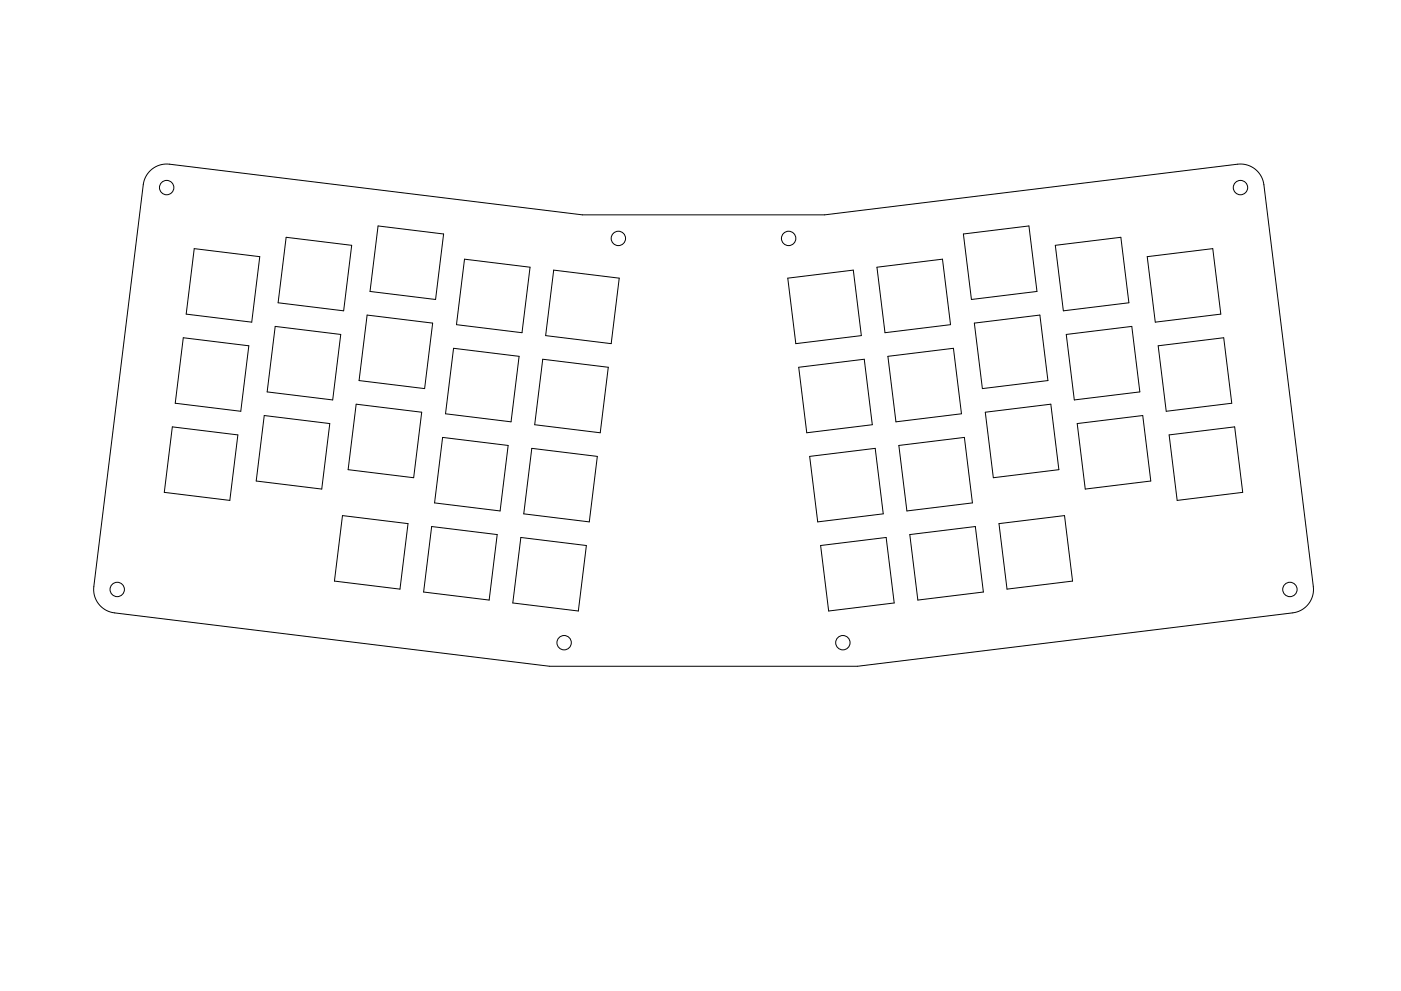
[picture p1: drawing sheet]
<svg xmlns="http://www.w3.org/2000/svg" width="297mm" height="210mm" viewBox="0 0 297 210" stroke-linecap="round" stroke-linejoin="round" font-family="sans-serif">
<g fill="none" stroke="#000" stroke-width=".21">
<path d="M31.9 36.1a5 5 0 0 1 4-1.3l87.6 10.8h51.4l87.5-10.8a5 5 0 0 1 5.6 4.4l10.5 85.3a5 5 0 0 1-4.4 5.5l-92.3 11.4h-65.3l-92.3-11.4a5 5 0 0 1-4.3-5.5l10.5-85.3a5 5 0 0 1 1.5-3.1zM41.2 52.8l13.9 1.7-1.7 13.9-13.9-1.8zM60.7 50.3l13.9 1.8-1.7 13.8-13.9-1.7zM80.2 47.9l13.9 1.7-1.8 13.9-13.8-1.7zM98.5 55l13.9 1.7-1.7 13.9-13.9-1.7zM117.4 57.3l13.9 1.7-1.7 13.9-13.9-1.7zM167 59l13.9-1.7 1.7 13.9-13.9 1.7zM185.9 56.7l13.9-1.7 1.7 13.9-13.9 1.7zM204.3 49.6l13.9-1.7 1.7 13.9-13.9 1.7zM223.7 52.1l13.9-1.8 1.7 13.9-13.8 1.7zM243.2 54.5l13.9-1.7 1.7 13.8-13.9 1.8zM38.9 71.7l13.9 1.7-1.8 13.9-13.8-1.7z"/>
<path d="M58.3 69.3l13.9 1.7-1.7 13.9-13.9-1.8zM77.8 66.8l13.9 1.8-1.7 13.8-13.9-1.7zM96.2 73.9l13.9 1.7-1.7 13.9-13.9-1.7zM115.1 76.2l13.9 1.7-1.7 13.9-13.9-1.7zM169.3 77.9l13.9-1.7 1.7 13.9-13.9 1.7zM188.3 75.6l13.8-1.7 1.8 13.9-13.9 1.7zM206.6 68.6l13.9-1.8 1.7 13.9-13.9 1.7zM226.1 71l13.9-1.7 1.7 13.8-13.9 1.8zM245.6 73.4l13.9-1.7 1.7 13.9-13.9 1.7zM36.5 90.6l13.9 1.7-1.7 13.9-13.9-1.7zM56 88.2l13.9 1.7-1.7 13.9-13.9-1.7zM75.5 85.8l13.9 1.7-1.7 13.9-13.9-1.7z"/>
<path d="M93.8 92.8l13.9 1.7-1.7 13.9-13.9-1.7zM112.8 95.1l13.8 1.7-1.7 13.9-13.9-1.7zM171.7 96.8l13.9-1.7 1.7 13.9-13.9 1.7zM190.6 94.5l13.9-1.7 1.7 13.9-13.9 1.7zM208.9 87.5l13.9-1.7 1.7 13.9-13.9 1.7zM228.4 89.9l13.9-1.7 1.7 13.9-13.9 1.7zM247.9 92.3l13.9-1.7 1.7 13.9-13.9 1.7zM72.6 109.4l13.9 1.7-1.7 13.9-13.9-1.7zM91.5 111.7l13.9 1.7-1.7 13.9-13.9-1.7zM110.4 114l13.9 1.7-1.7 13.9-13.9-1.7zM174 115.7l13.9-1.7 1.7 13.9-13.9 1.7zM192.9 113.4l13.9-1.7 1.7 13.9-13.9 1.7z"/>
<path d="M211.8 111.1l13.9-1.7 1.7 13.9-13.9 1.7z"/>
<circle cx="35.3" cy="39.8" r="1.53"/>
<circle cx="263" cy="39.8" r="1.52"/>
<circle cx="131.1" cy="50.6" r="1.52"/>
<circle cx="167.2" cy="50.6" r="1.53"/>
<circle cx="24.9" cy="125.1" r="1.52"/>
<circle cx="119.6" cy="136.4" r="1.53"/>
<circle cx="178.7" cy="136.4" r="1.52"/>
<circle cx="273.5" cy="125.1" r="1.53"/>
</g>
</svg>
